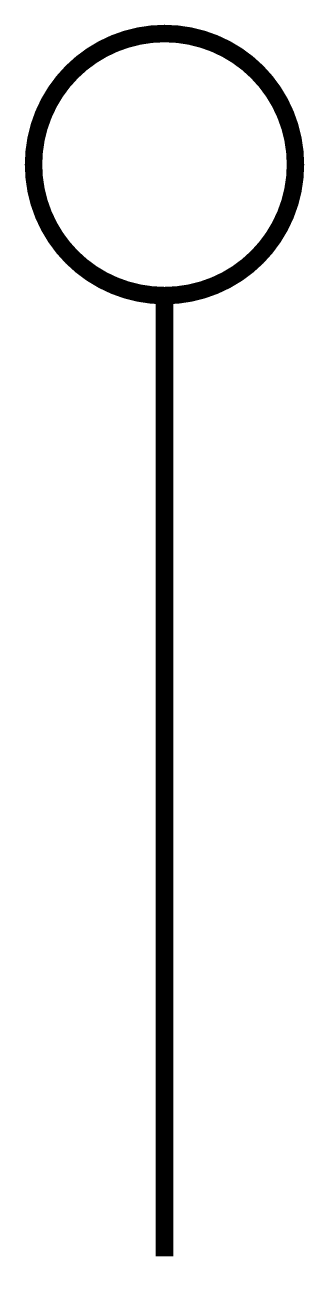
# Model space of a CAD drawing. Header units: millimetres. Extents: x -1.6 to 1.6, y -0.1 to 14.1.
import ezdxf

# ---------------------------------------------------------------- set-up
doc = ezdxf.new("R2010")
doc.units = ezdxf.units.MM

msp = doc.modelspace()

# ---------------------------------------------------------------- linework, layer by layer
at = {"const_width": 0.2}
msp.add_lwpolyline([(-1.5, 12.5, 1), (1.5, 12.5, 1)], format="xyb", close=True, dxfattribs=at)
msp.add_lwpolyline([(0, 0), (0, 11)], dxfattribs=at)

doc.saveas('drawing.dxf')
